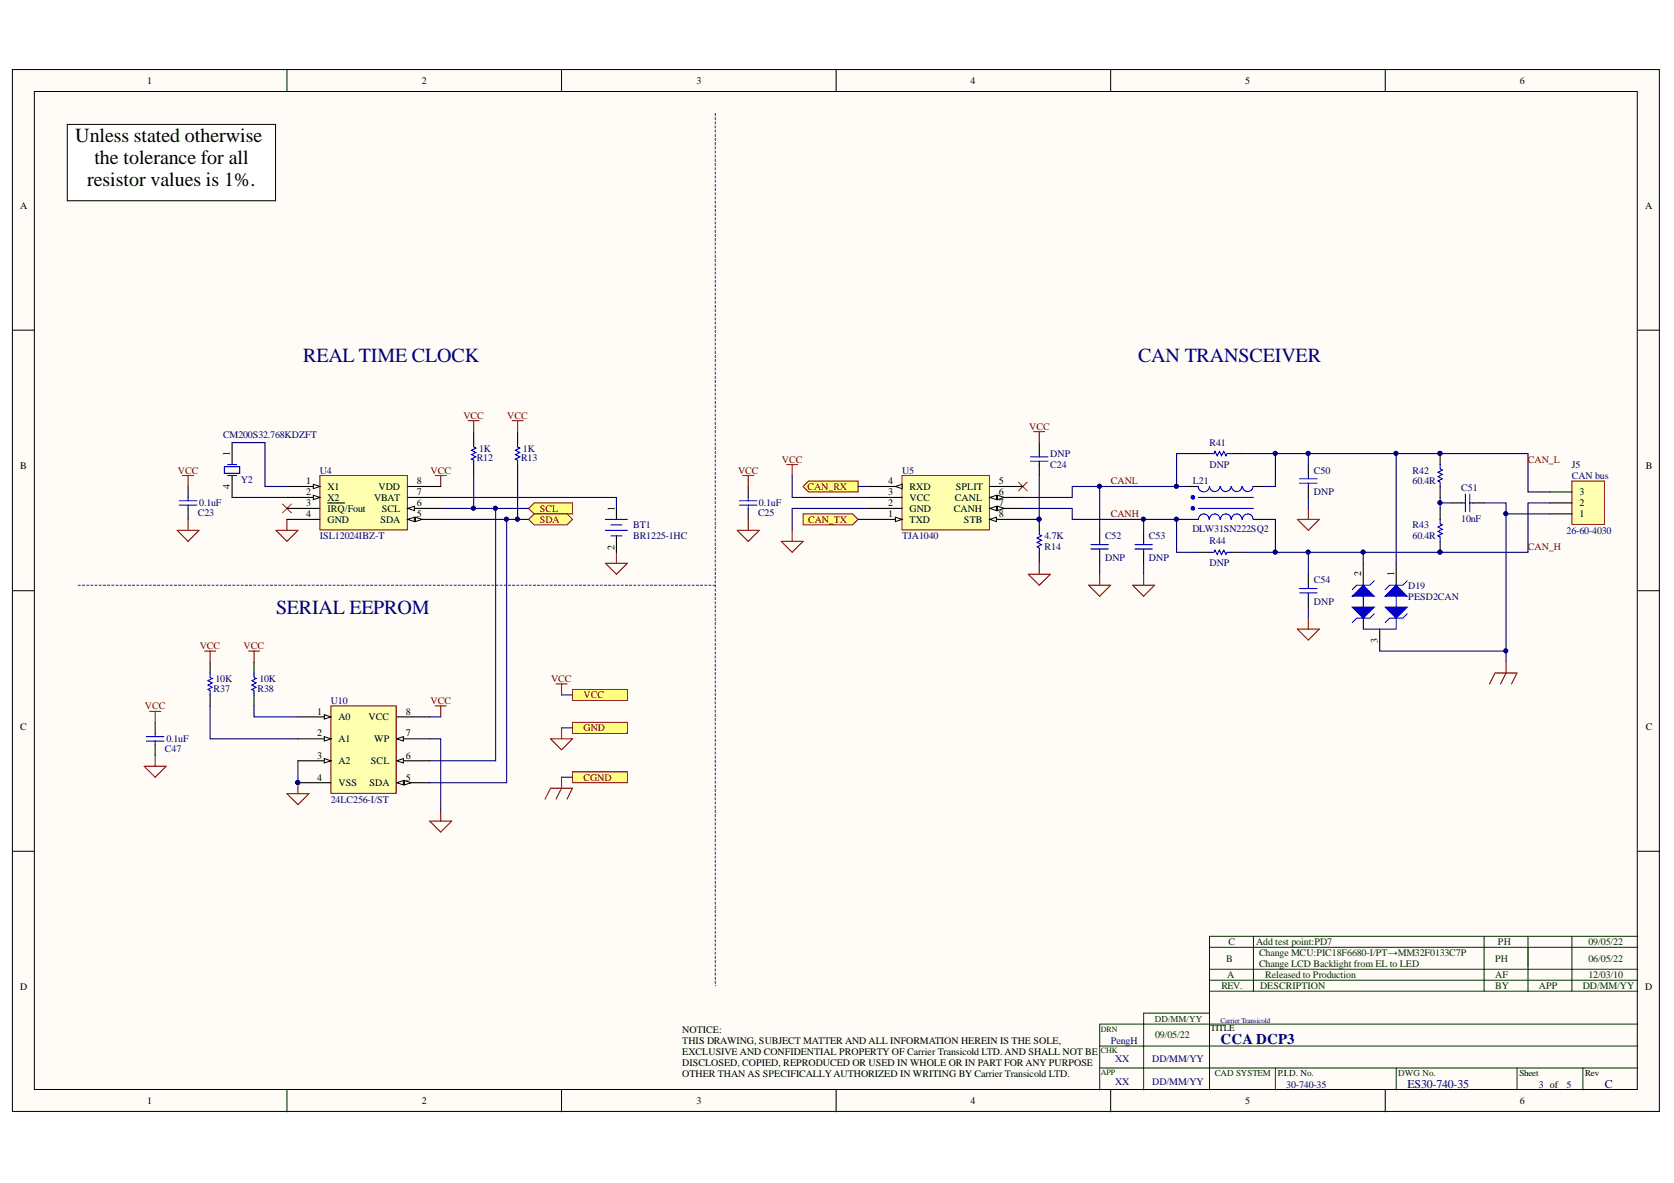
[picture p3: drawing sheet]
<svg xmlns="http://www.w3.org/2000/svg" width="297mm" height="210mm" viewBox="0 0 297 210" stroke-linecap="round" stroke-linejoin="round" font-family="sans-serif">
<defs><g id="words">
<g font-size="3.6">
<text x="13.4" y="25.2">Unless stated otherwise</text>
<text x="16.7" y="29.1">the tolerance for all</text>
<text x="15.5" y="33">resistor values is 1%.</text>
</g>
<g font-size="3.6" fill="#000080">
<text x="53.8" y="64.2">REAL TIME CLOCK</text>
<text x="201.9" y="64.2">CAN TRANSCEIVER</text>
<text x="49" y="109">SERIAL EEPROM</text>
</g>
<text font-size="2.6" fill="#000080" x="216.6" y="185.2">CCA DCP3</text>
<g font-size="2.1" fill="#000080">
<text x="249.7" y="193">ES30-740-35</text>
<text x="284.7" y="193">C</text>
</g>
<g font-size="1.8">
<text x="26.1" y="14.9">1</text>
<text x="74.9" y="14.9">2</text>
<text x="123.6" y="14.9">3</text>
<text x="172.2" y="14.9">4</text>
<text x="221" y="14.9">5</text>
<text x="269.7" y="14.9">6</text>
<text x="3.6" y="37">A</text>
<text x="291.9" y="37">A</text>
<text x="3.6" y="83.3">B</text>
<text x="40.8" y="80.9" transform="rotate(-90 40.8 80.9)">1</text>
<text x="292" y="83.3">B</text>
<text x="40.8" y="86.8" transform="rotate(-90 40.8 86.8)">4</text>
<text x="54.3" y="86">1</text>
<text x="54.3" y="87.9">2</text>
<text x="54.3" y="89.8">3</text>
<text x="58.1" y="86.9">X1</text>
<text x="58.1" y="88.8">X2</text>
<text x="66.4" y="88.8">VBAT</text>
<text x="67.2" y="86.9">VDD</text>
<text x="73.9" y="86">8</text>
<text x="73.9" y="87.9">7</text>
<text x="73.9" y="89.8">6</text>
<text x="157.6" y="89.8">2</text>
<text x="157.6" y="87.9">3</text>
<text x="157.6" y="86">4</text>
<text x="161.4" y="88.8">VCC</text>
<text x="161.4" y="86.9">RXD</text>
<text x="169.4" y="88.8">CANL</text>
<text x="169.6" y="86.9">SPLIT</text>
<text x="177.2" y="86">5</text>
<text x="177.2" y="87.9">6</text>
<text x="177.2" y="89.8">7</text>
<text x="280.3" y="87.9">3</text>
<text x="280.3" y="89.8">2</text>
<text x="54.3" y="91.8">4</text>
<text x="58.1" y="90.8">IRQ/Fout</text>
<text x="58.1" y="92.7">GND</text>
<text x="67.5" y="92.7">SDA</text>
<text x="67.8" y="90.8">SCL</text>
<text x="73.9" y="91.8">5</text>
<text x="109" y="90.6" transform="rotate(-90 109 90.6)">1</text>
<text x="157.6" y="91.8">1</text>
<text x="161.4" y="92.7">TXD</text>
<text x="161.4" y="90.8">GND</text>
<text x="169.3" y="90.8">CANH</text>
<text x="171.1" y="92.7">STB</text>
<text x="177.2" y="91.8">8</text>
<text x="280.3" y="91.8">1</text>
<text x="109" y="97.5" transform="rotate(-90 109 97.5)">2</text>
<text x="241.5" y="102.3" transform="rotate(-90 241.5 102.3)">2</text>
<text x="247.4" y="102.3" transform="rotate(-90 247.4 102.3)">1</text>
<text x="244.5" y="114" transform="rotate(-90 244.5 114)">3</text>
<text x="3.6" y="129.5">C</text>
<text x="56.3" y="126.8">1</text>
<text x="56.3" y="130.7">2</text>
<text x="60.1" y="127.8">A0</text>
<text x="60.1" y="131.7">A1</text>
<text x="65.4" y="127.8">VCC</text>
<text x="66.4" y="131.7">WP</text>
<text x="72" y="130.7">7</text>
<text x="72" y="126.8">8</text>
<text x="292" y="129.5">C</text>
<text x="56.3" y="134.6">3</text>
<text x="60.1" y="135.6">A2</text>
<text x="65.8" y="135.6">SCL</text>
<text x="72" y="134.6">6</text>
<text x="56.3" y="138.5">4</text>
<text x="60.1" y="139.5">VSS</text>
<text x="65.6" y="139.5">SDA</text>
<text x="72" y="138.5">5</text>
<text x="3.6" y="175.7">D</text>
<text x="291.9" y="175.7">D</text>
<text x="121.1" y="183.3">NOTICE:</text>
<text x="121.1" y="185.2">THIS DRAWING, SUBJECT MATTER AND ALL INFORMATION HEREIN IS THE SOLE,</text>
<text x="121.1" y="187.1">EXCLUSIVE AND CONFIDENTIAL PROPERTY OF Carrier Transicold LTD. AND SHALL NOT BE</text>
<text x="121.1" y="189.1">DISCLOSED, COPIED, REPRODUCED OR USED IN WHOLE OR IN PART FOR ANY PURPOSE</text>
<text x="121.1" y="191">OTHER THAN AS SPECIFICALLYAUTHORIZED IN WRITING BY Carrier Transicold LTD.</text>
<text x="26.1" y="195.9">1</text>
<text x="74.9" y="195.9">2</text>
<text x="123.6" y="195.9">3</text>
<text x="172.2" y="195.9">4</text>
<text x="221" y="195.9">5</text>
<text x="269.7" y="195.9">6</text>
</g>
<g font-size="1.8" fill="#000080">
<text x="39.6" y="77.8">CM200S32.768KDZFT</text>
<text x="84.6" y="81.8">R12</text>
<text x="85" y="80.1">1K</text>
<text x="92.5" y="81.8">R13</text>
<text x="92.8" y="80.1">1K</text>
<text x="186.4" y="81.1">DNP</text>
<text x="186.4" y="83">C24</text>
<text x="214.6" y="83">DNP</text>
<text x="214.6" y="79.1">R41</text>
<text x="278.9" y="83">J5</text>
<text x="35.4" y="89.8">0.1uF</text>
<text x="42.7" y="85.7">Y2</text>
<text x="56.8" y="84">U4</text>
<text x="134.7" y="89.8">0.1uF</text>
<text x="160.1" y="84">U5</text>
<text x="211.7" y="86">L21</text>
<text x="233.1" y="87.9">DNP</text>
<text x="233.1" y="84">C50</text>
<text x="250.7" y="86">60.4R</text>
<text x="250.7" y="84">R42</text>
<text x="259.3" y="87.1">C51</text>
<text x="278.9" y="84.9">CAN bus</text>
<text x="35.1" y="91.6">C23</text>
<text x="56.8" y="95.7">ISL12024IBZ-T</text>
<text x="112.3" y="95.7">BR1225-1HC</text>
<text x="112.3" y="93.7">BT1</text>
<text x="134.5" y="91.6">C25</text>
<text x="160.1" y="95.7">TJA1040</text>
<text x="185.3" y="95.7">4.7K</text>
<text x="196.1" y="95.7">C52</text>
<text x="203.9" y="95.7">C53</text>
<text x="211.6" y="94.3">DLW31SN222SQ2</text>
<text x="250.7" y="95.7">60.4R</text>
<text x="250.7" y="93.7">R43</text>
<text x="259.3" y="92.6">10nF</text>
<text x="278" y="94.7">26-60-4030</text>
<text x="185.3" y="97.6">R14</text>
<text x="196.1" y="99.6">DNP</text>
<text x="203.9" y="99.6">DNP</text>
<text x="214.6" y="100.5">DNP</text>
<text x="214.6" y="96.6">R44</text>
<text x="233.1" y="107.3">DNP</text>
<text x="233.1" y="103.5">C54</text>
<text x="249.9" y="106.4">PESD2CAN</text>
<text x="249.9" y="104.5">D19</text>
<text x="37.9" y="122.7">R37</text>
<text x="38.2" y="121">10K</text>
<text x="45.7" y="122.7">R38</text>
<text x="46" y="121">10K</text>
<text x="58.7" y="124.8">U10</text>
<text x="29.5" y="131.7">0.1uF</text>
<text x="29.3" y="133.5">C47</text>
<text x="58.7" y="142.4">24LC256-I/ST</text>
<text x="197.1" y="185.2">PengH</text>
<text x="197.9" y="188.5">XX</text>
<text x="204.5" y="188.5">DD/MM/YY</text>
<text x="197.9" y="192.5">XX</text>
<text x="204.5" y="192.5">DD/MM/YY</text>
<text x="228.2" y="193">30-740-35</text>
<text x="273.1" y="193">3 of</text>
<text x="278" y="193">5</text>
</g>
<g font-size="1.8" fill="#800000">
<text x="82.2" y="74.3">VCC</text>
<text x="90" y="74.3">VCC</text>
<text x="182.6" y="76.2">VCC</text>
<text x="138.7" y="82.1">VCC</text>
<text x="271.1" y="82.1">CAN_L</text>
<text x="31.6" y="84">VCC</text>
<text x="76.4" y="84">VCC</text>
<text x="131" y="84">VCC</text>
<text x="143.3" y="86.9">CAN_RX</text>
<text x="197.1" y="86">CANL</text>
<text x="95.8" y="90.8">SCL</text>
<text x="95.8" y="92.7">SDA</text>
<text x="143.4" y="92.7">CAN_TX</text>
<text x="197.1" y="91.8">CANH</text>
<text x="271.1" y="97.6">CAN_H</text>
<text x="35.4" y="115.1">VCC</text>
<text x="43.2" y="115.1">VCC</text>
<text x="25.7" y="125.9">VCC</text>
<text x="76.4" y="124.8">VCC</text>
<text x="97.8" y="121">VCC</text>
<text x="103.5" y="123.9">VCC</text>
<text x="103.5" y="129.7">GND</text>
<text x="103.5" y="138.5">CGND</text>
</g>
<g font-size="1.8" fill="#030">
<text x="218" y="167.7">C</text>
<text x="222.9" y="167.7">Add test point:PD7</text>
<text x="265.8" y="167.7">PH</text>
<text x="281.9" y="167.7">09/05/22</text>
<text x="217.6" y="170.7">B</text>
<text x="217.7" y="173.5">A</text>
<text x="223.4" y="169.6">Change MCU:PIC18F6680-I/PT→MM32F0133C7P</text>
<text x="223.4" y="171.6">Change LCD Backlight from EL to LED</text>
<text x="224.5" y="173.5">Released to Production</text>
<text x="265.3" y="173.5">AF</text>
<text x="265.3" y="170.7">PH</text>
<text x="281.9" y="173.5">12/03/10</text>
<text x="281.9" y="170.7">06/05/22</text>
<text x="216.7" y="175.5">REV.</text>
<text x="223.6" y="175.5">DESCRIPTION</text>
<text x="265.3" y="175.5">BY</text>
<text x="273.1" y="175.5">APP</text>
<text x="280.9" y="175.5">DD/MM/YY</text>
<text x="205" y="184.2">09/05/22</text>
</g>
<g font-size="1.6" fill="#030">
<text x="204.9" y="181.4">DD/MM/YY</text>
<text x="215.5" y="190.9">CAD SYSTEM</text>
<text x="248.1" y="190.9">DWG No.</text>
</g>
<g font-size="1.6">
<text x="214.8" y="182.9">TITLE</text>
<text x="226.7" y="190.9">P.I.D. No.</text>
<text x="269.6" y="190.9">Sheet</text>
<text x="281.3" y="190.9">Rev</text>
</g>
<g font-size="1.4" fill="#030">
<text x="195.3" y="183.2">DRN</text>
<text x="195.3" y="186.9">CHK</text>
<text x="195.3" y="190.8">APP</text>
</g>
<text font-size="1.3" fill="#000080" x="216.6" y="181.5">Carrier Transicold</text>
</g></defs>
<g fill="#fffcf8" stroke="#000" stroke-width=".18">
<path d="M2.2 12.3h292.2v184.9h-292.2z"/>
<path d="M6.1 16.2h284.4v177.1h-284.4z"/>
</g>
<g fill="none" stroke="#000" stroke-width=".18">
<path d="M50.9 12.3v3.9M99.6 12.3v3.9M148.4 12.3v3.9M197.1 12.3v3.9M245.8 12.3v3.9M2.2 58.6h3.9M290.6 58.6h3.9M2.2 104.8h3.9M290.6 104.8h3.9M2.2 151h3.9M290.6 151h3.9M50.9 193.4v3.9"/>
<path d="M99.6 193.4v3.9M148.4 193.4v3.9M197.1 193.4v3.9M245.8 193.4v3.9"/>
</g>
<g fill="none" stroke="#030" stroke-width=".18">
<path d="M214.6 179.8h-11.7v1.9h-7.8v3.9M214.6 173.9h76M214.6 173.9v2M222.4 172h-7.8v1.9M263.3 172h-40.9v3.9M271.1 172h-7.8v3.9M278.9 172h-7.8v3.9M290.6 175.9h-76v13.6h-11.7v3.9M290.6 172h-11.7v3.9M226.3 189.5h-11.7v3.9M247.7 189.5h-21.4v3.9M269.2 189.5h-21.5v3.9"/>
<path d="M280.9 189.5h-11.7v3.9M290.6 189.5h-9.7v3.9M290.6 181.7h-87.7v3.9h-7.8v3.9M290.6 185.6h-87.7v3.9h-7.8v3.9"/>
</g>
<path d="M41.2 78.5h5.8v7.8h3.9M41.2 88.3h9.7" fill="none" stroke="#000080" stroke-width=".19"/>
<path d="M31.4 94.1h3.9l-1.9 2zM32.4 84.4h2M33.4 84.4v1.9M33.4 92.2v1.9M49 94.1h3.9l-2 2zM50.9 92.2v1.9M77.2 84.4h2M78.2 84.4v1.9M107.4 99.9h3.9l-1.9 2zM109.4 98v1.9" fill="none" stroke="#800000" stroke-width=".19"/>
<path d="M33.4 86.3v2M33.4 90.2v2M109.4 90.2v2M109.4 95.1v2.9" fill="none" stroke="#000" stroke-width=".19"/>
<path d="M31.8 88.8h3.1M31.8 89.6h3.1M33.4 88.3v.5M33.4 89.6v.6M107.4 92.2h3.9M107.4 94.1h3.9M108.4 93.1h2M108.4 95.1h2" fill="none" stroke="#00f" stroke-width=".19"/>
<path d="M50.1 89.4l1.6 1.6M51.7 89.4l-1.6 1.6" fill="none" stroke="#f00" stroke-width=".18"/>
<g fill="#ffff80" stroke="#800000" stroke-width=".18">
<path d="M93.8 90.2l1-1h6.8v2h-6.8z" fill-rule="evenodd"/>
<path d="M93.8 92.2l1-1h5.8l1 1-1 .9h-5.8z" fill-rule="evenodd"/>
</g>
<path d="M78.2 92.2h15.6M78.2 90.2h15.6" fill="none" stroke="#000080" stroke-width=".19"/>
<g fill="#000080" stroke="#000080" stroke-width=".18">
<circle cx="91.8" cy="92.1" r=".35"/>
<circle cx="89.9" cy="92.1" r=".35"/>
<circle cx="87.9" cy="90.2" r=".35"/>
<circle cx="84" cy="90.2" r=".35"/>
</g>
<path d="M132.8 86.3v2M132.8 90.2v2" fill="none" stroke="#000" stroke-width=".19"/>
<path d="M131.2 88.8h3.1M131.2 89.6h3.1M132.8 88.3v.5M132.8 89.6v.6" fill="none" stroke="#00f" stroke-width=".19"/>
<path d="M130.8 94.1h3.9l-1.9 2zM131.8 84.4h1.9M132.8 84.4v1.9M132.8 92.2v1.9M267.2 117.5v1.9l-.9 2M264.3 121.4l1-2h3.9l-1 2" fill="none" stroke="#800000" stroke-width=".19"/>
<g fill="#ffff80" stroke="#800000" stroke-width=".18">
<path d="M142.5 91.2h8.8l1 1-1 .9h-8.8z" fill-rule="evenodd"/>
<path d="M142.5 86.3l1-1h8.8v2h-8.8z" fill-rule="evenodd"/>
</g>
<path d="M84 84.4v5.8M91.8 84.4v7.8M140.6 84.4v3.9h13.6M152.3 86.3h1.9M152.3 92.2h1.9M154.2 90.2h-13.6v3.9M184.4 84.4v7.8h-2.9" fill="none" stroke="#000080" stroke-width=".19"/>
<g fill="none" stroke="#800000" stroke-width=".19">
<path d="M83.1 74.6h1.9M84 74.6v2M90.9 74.6h1.9M91.8 74.6v2M183.4 76.6h2M184.4 76.6v1.9M138.6 96.1h3.9l-1.9 1.9zM139.6 82.4h1.9M140.6 82.4v2M140.6 94.1v2M184.4 99.9v2M182.5 101.9h3.9l-2 1.9z"/>
<path d="M97.7 131.1h3.9l-2 1.9zM98.7 121.4h1.9M99.6 121.4v1.9M99.6 129.1v2"/>
</g>
<path d="M84 76.6v1.9M91.8 76.6v1.9M184.4 78.5v2M84 82.4v2M91.8 82.4v2M184.4 82.4v2M184.4 92.2v1.9M184.4 98v1.9" fill="none" stroke="#000" stroke-width=".19"/>
<g fill="#000080" stroke="#000080" stroke-width=".18">
<circle cx="184.4" cy="92.1" r=".35"/>
<circle cx="84" cy="90.2" r=".35"/>
<circle cx="91.8" cy="92.1" r=".35"/>
</g>
<path d="M84 78.5v.8l.4 .2-.7 .4 .7 .4-.7 .4 .7 .4-.7 .4 .3 .1v.8M91.8 78.5v.8l.4 .2-.7 .4 .7 .4-.7 .4 .7 .4-.7 .4 .3 .1v.8M182.9 81.1h3.1M182.9 81.8h3.1M184.4 94.1v.8l.4 .2-.8 .4 .8 .4-.8 .3 .8 .4-.8 .4 .4 .2v.8M184.4 80.5v.6M184.4 81.8v.6" fill="none" stroke="#00f" stroke-width=".19"/>
<path d="M180.7 85.5l1.6 1.6M182.3 85.5l-1.6 1.6" fill="none" stroke="#f00" stroke-width=".18"/>
<g fill="#ffff80" stroke="#800000" stroke-width=".18">
<path d="M101.6 122.3h9.7v2h-9.7z" fill-rule="evenodd"/>
<path d="M101.6 128.2h9.7v1.9h-9.7z" fill-rule="evenodd"/>
</g>
<path d="M99.6 137.9v2l-.9 1.9M96.7 141.8l1-1.9h3.9l-1 1.9" fill="none" stroke="#800000" stroke-width=".19"/>
<path d="M101.6 136.9h9.7v2h-9.7z" fill-rule="evenodd" fill="#ffff80" stroke="#800000" stroke-width=".18"/>
<path d="M41.2 78.5v3.9M41.2 84.4v3.9M37.3 117.5v1.9M45.1 117.5v1.9M37.3 123.3v2M45.1 123.3v2" fill="none" stroke="#000" stroke-width=".19"/>
<path d="M39.8 82.8h2.7v1.2h-2.7zM40.4 84.4h1.6M40.4 82.4h1.6M37.3 119.4v.8l.4 .2-.8 .4 .8 .4-.8 .4 .8 .3-.8 .4 .4 .2v.8M45.1 119.4v.8l.4 .2-.8 .4 .8 .4-.8 .4 .8 .3-.8 .4 .4 .2v.8" fill="none" stroke="#00f" stroke-width=".19"/>
<path d="M126.9 20.1v154.8" fill="none" stroke="#00f" stroke-width=".18" stroke-dasharray=".4 .4"/>
<path d="M87.9 90.2v44.8h-11.6M89.9 92.2v46.7h-13.6M37.3 125.3v5.8h15.6M52.9 135v3.9M76.3 131.1h1.9v12.6" fill="none" stroke="#000080" stroke-width=".19"/>
<g fill="#000080" stroke="#000080" stroke-width=".18">
<circle cx="87.9" cy="90.2" r=".35"/>
<circle cx="89.9" cy="92.1" r=".35"/>
<circle cx="52.8" cy="138.8" r=".35"/>
</g>
<path d="M36.3 115.5h2M37.3 115.5v2M44.1 115.5h1.9M45.1 115.5v2M52.9 138.9v1.9M77.2 125.3h2M78.2 125.3v1.9M50.9 140.8h3.9l-1.9 2zM76.3 145.7h3.9l-2 1.9zM78.2 143.7v2" fill="none" stroke="#800000" stroke-width=".19"/>
<path d="M58.7 125.3h11.6v15.4h-11.6z" fill="#ffffb0" stroke="#800000" stroke-width=".18"/>
<path d="M52.9 127.2h5.8" fill="none" stroke="#000" stroke-width=".19"/>
<path d="M57.5 126.8l1.2 .4-1.2 .4z" fill="#fffcf8"/>
<path d="M57.5 126.8l1.2 .4-1.2 .4z" fill="none" stroke="#000" stroke-width=".18"/>
<path d="M52.9 131.1h5.8" fill="none" stroke="#000" stroke-width=".19"/>
<path d="M57.5 130.7l1.2 .4-1.2 .4z" fill="#fffcf8"/>
<path d="M57.5 130.7l1.2 .4-1.2 .4z" fill="none" stroke="#000" stroke-width=".18"/>
<path d="M52.9 135h5.8" fill="none" stroke="#000" stroke-width=".19"/>
<path d="M57.5 134.6l1.2 .4-1.2 .4z" fill="#fffcf8"/>
<path d="M57.5 134.6l1.2 .4-1.2 .4z" fill="none" stroke="#000" stroke-width=".18"/>
<path d="M52.9 138.9h5.8M70.4 138.9h5.9" fill="none" stroke="#000" stroke-width=".19"/>
<circle cx="52.8" cy="138.8" r=".35" fill="#000080" stroke="#000080" stroke-width=".18"/>
<path d="M70.4 138.9l1.2-.4v.8z" fill="#fffcf8"/>
<path d="M70.4 138.9l1.2-.4v.8z" fill="none" stroke="#000" stroke-width=".18"/>
<path d="M71.8 138.5l1.1 .4-1.1 .4z" fill="#fffcf8"/>
<path d="M71.8 138.5l1.1 .4-1.1 .4z" fill="none" stroke="#000" stroke-width=".18"/>
<path d="M70.4 135h5.9" fill="none" stroke="#000" stroke-width=".19"/>
<path d="M70.4 135l1.2-.4v.8z" fill="#fffcf8"/>
<path d="M70.4 135l1.2-.4v.8z" fill="none" stroke="#000" stroke-width=".18"/>
<path d="M70.4 131.1h5.9" fill="none" stroke="#000" stroke-width=".19"/>
<path d="M70.4 131.1l1.2-.4v.8z" fill="#fffcf8"/>
<path d="M70.4 131.1l1.2-.4v.8z" fill="none" stroke="#000" stroke-width=".18"/>
<path d="M27.5 128.2v1.9M27.5 132.1v1.9M70.4 127.2h5.9" fill="none" stroke="#000" stroke-width=".19"/>
<circle cx="52.8" cy="138.8" r=".35" fill="#000080" stroke="#000080" stroke-width=".18"/>
<path d="M26 130.7h3.1M26 131.5h3.1M27.5 130.1v.6M27.5 131.5v.6" fill="none" stroke="#00f" stroke-width=".19"/>
<path d="M25.6 136h3.9l-2 1.9zM26.6 126.2h1.9M27.5 126.2v2M27.5 134v2" fill="none" stroke="#800000" stroke-width=".19"/>
<path d="M13.9 103.8h113" fill="none" stroke="#00f" stroke-width=".18" stroke-dasharray=".4 .4"/>
<path d="M56.8 84.4h15.5v9.6h-15.5z" fill="#ffffb0" stroke="#800000" stroke-width=".18"/>
<path d="M50.9 86.3h5.9" fill="none" stroke="#000" stroke-width=".19"/>
<path d="M55.6 85.9l1.2 .4-1.2 .4z" fill="#fffcf8"/>
<path d="M55.6 85.9l1.2 .4-1.2 .4z" fill="none" stroke="#000" stroke-width=".18"/>
<path d="M50.9 88.3h5.9" fill="none" stroke="#000" stroke-width=".19"/>
<path d="M55.6 87.9l1.2 .4-1.2 .4z" fill="#fffcf8"/>
<path d="M55.6 87.9l1.2 .4-1.2 .4z" fill="none" stroke="#000" stroke-width=".18"/>
<path d="M50.9 90.2h5.9M50.9 92.2h5.9M58.1 89.2h3.1M72.4 90.2h5.8M72.4 86.3h5.8M72.4 88.3h5.8" fill="none" stroke="#000" stroke-width=".19"/>
<path d="M72.4 90.2l1.1-.4v.8z" fill="#fffcf8"/>
<path d="M72.4 90.2l1.1-.4v.8z" fill="none" stroke="#000" stroke-width=".18"/>
<path d="M72.4 92.2h5.8" fill="none" stroke="#000" stroke-width=".19"/>
<path d="M72.4 92.2l1.1-.4v.7z" fill="#fffcf8"/>
<path d="M72.4 92.2l1.1-.4v.7z" fill="none" stroke="#000" stroke-width=".18"/>
<path d="M73.7 91.8l1.2 .4-1.2 .3z" fill="#fffcf8"/>
<path d="M73.7 91.8l1.2 .4-1.2 .3z" fill="none" stroke="#000" stroke-width=".18"/>
<path d="M78.2 88.3h31.2v1.9M76.3 127.2h1.9M99.6 123.3h2M99.6 129.1h2M99.6 137.9h2" fill="none" stroke="#000080" stroke-width=".19"/>
<path d="M278.9 85.3h5.8v7.8h-5.8z" fill="#ffffb0" stroke="#800000" stroke-width=".18"/>
<g fill="none" stroke="#000" stroke-width=".19">
<path d="M210.7 92.2h2M210.7 86.3h2M212.7 80.5h1.9M212.7 98h1.9M218.5 80.5h2M218.5 98h2M222.4 92.2h2M222.4 86.3h2M247.7 99.9v3.9M255.5 80.5v1.9M255.5 86.3v2M275 91.2h3.9"/>
<path d="M275 87.3h3.9M275 89.2h3.9M244.8 111.6v3.9"/>
</g>
<g fill="none" stroke="#00f" stroke-width=".19">
<path d="M212.7 88.3h9.7M212.7 90.2h9.7M214.5 92.2a.94 .94 0 0 0-.9-1 .94 .94 0 0 0-.9 1M214.6 80.5h.8l.2-.4 .4 .8 .4-.8 .4 .8 .4-.8 .3 .8 .2-.4h.8M214.6 98h.8l.2-.4 .4 .8 .4-.8 .4 .8 .4-.8 .3 .8 .2-.4h.8M216.5 92.2a.93 .93 0 0 0-1-1 .93 .93 0 0 0-.9 1M216.5 86.3a.94 .94 0 0 1-1 .9 .94 .94 0 0 1-.9-.9 .99 .99 0 0 1-1 1 .99 .99 0 0 1-1-1M218.4 92.2a.94 .94 0 0 0-.9-1 .94 .94 0 0 0-.9 1M218.4 86.3a.94 .94 0 0 1-.9 .9 .94 .94 0 0 1-.9-.9M220.4 92.2a.93 .93 0 0 0-1-1 .93 .93 0 0 0-.9 1M220.4 86.3a.93 .93 0 0 1-1 .9 .93 .93 0 0 1-.9-.9M222.3 92.2a.94 .94 0 0 0-.9-1 .94 .94 0 0 0-.9 1"/>
<path d="M222.3 86.3a.94 .94 0 0 1-.9 .9 .94 .94 0 0 1-.9-.9M255.5 82.4v.8l.4 .2-.7 .4 .7 .4-.7 .4 .7 .4-.7 .3 .3 .2v.8M247.7 103.8v3.9"/>
</g>
<path d="M211.6 90.1h.1v.2l-.1-.1zM211.6 88.1l.1 .1v.1h-.1z" fill="none" stroke="#00f" stroke-width=".58"/>
<path d="M208.8 92.2v5.8h3.9M212.7 80.5h-3.9v5.8M220.5 80.5h5.8v5.8h-1.9" fill="none" stroke="#000080" stroke-width=".19"/>
<g fill="#000080" stroke="#000080" stroke-width=".18">
<circle cx="208.7" cy="86.3" r=".35"/>
<circle cx="208.7" cy="92.1" r=".35"/>
<circle cx="255.5" cy="80.4" r=".35"/>
<circle cx="226.3" cy="80.4" r=".35"/>
</g>
<path d="M245.8 105.8l1.9-2 2 2z" fill="#00f"/>
<path d="M245.8 105.8l1.9-2 2 2zM249.7 103.1l-.8 .7h-2.3l-.8 .8" fill="none" stroke="#00f" stroke-width=".19"/>
<path d="M245.8 107.7h3.9l-2 2z" fill="#00f"/>
<path d="M241.9 103.8v3.9M245.8 107.7h3.9l-2 2zM249.7 108.9l-.8 .8h-2.3l-.8 .8" fill="none" stroke="#00f" stroke-width=".19"/>
<path d="M240 105.8l1.9-2 1.9 2z" fill="#00f"/>
<path d="M240 105.8l1.9-2 1.9 2zM243.8 103.1l-.7 .7h-2.4l-.7 .8" fill="none" stroke="#00f" stroke-width=".19"/>
<path d="M240 107.7h3.8l-1.9 2z" fill="#00f"/>
<g fill="none" stroke="#00f" stroke-width=".19">
<path d="M193.6 96.6h3.1M193.6 97.4h3.1M195.1 96.1v.5M195.1 97.4v.6M201.4 96.6h3.1M201.4 97.4h3.1M202.9 96.1v.5M202.9 97.4v.6M230.6 85h3.1M230.6 85.7h3.1M232.2 84.4v.6M232.2 85.7v.6"/>
<path d="M255.5 92.2v.7l.4 .2-.7 .4 .7 .4-.7 .4 .7 .4-.7 .4 .3 .2v.8M259.4 89.2h.6M260 87.7v3.1M260.8 87.7v3.1M260.8 89.2h.6M230.6 104.4h3.1M230.6 105.2h3.1M232.2 103.8v.6M232.2 105.2v.6M240 107.7h3.8l-1.9 2zM241.9 109.7v1.9h5.8v-1.9M243.8 108.9l-.7 .8h-2.4l-.7 .8"/>
</g>
<g fill="none" stroke="#000" stroke-width=".19">
<path d="M195.1 94.1v2M195.1 98v1.9M202.9 94.1v2M202.9 98v1.9M232.2 82.4v2M232.2 86.3v2M241.9 99.9v3.9M255.5 90.2v2M255.5 96.1v1.9M257.5 89.2h1.9M261.4 89.2h1.9M232.2 101.9v1.9"/>
<path d="M232.2 105.8v1.9"/>
</g>
<path d="M230.2 92.2h3.9l-1.9 1.9zM232.2 90.2v2M193.2 103.8h3.9l-2 2zM195.1 101.9v1.9M201 103.8h3.9l-2 2zM202.9 101.9v1.9M230.2 111.6h3.9l-1.9 2zM232.2 109.7v1.9" fill="none" stroke="#800000" stroke-width=".19"/>
<g fill="none" stroke="#000080" stroke-width=".19">
<path d="M181.5 90.2h8.8v2h20.4M195.1 86.3v7.8M195.1 99.9v2M202.9 92.2v1.9M202.9 99.9v2M210.7 86.3h-20.4v2h-8.8M224.4 92.2h1.9v5.8h-5.8M226.3 80.5h44.8v6.8h3.9M232.2 80.5v1.9M232.2 88.3v1.9M232.2 98v3.9M241.9 98v1.9"/>
<path d="M247.7 80.5v19.4M255.5 88.3v1.9M255.5 89.2h2M263.3 89.2h3.9v26.3h-22.4M267.2 91.2h7.8M275 89.2h-3.9v8.8h-44.8M232.2 107.7v2M267.2 115.5v2"/>
</g>
<g fill="#000080" stroke="#000080" stroke-width=".18">
<circle cx="195.1" cy="86.3" r=".35"/>
<circle cx="202.9" cy="92.1" r=".35"/>
<circle cx="255.5" cy="98" r=".35"/>
<circle cx="226.3" cy="98" r=".35"/>
<circle cx="255.5" cy="89.2" r=".35"/>
<circle cx="241.9" cy="98" r=".35"/>
<circle cx="247.7" cy="80.4" r=".35"/>
<circle cx="267.2" cy="115.5" r=".35"/>
<circle cx="267.2" cy="91.1" r=".35"/>
<circle cx="208.7" cy="86.3" r=".35"/>
<circle cx="208.7" cy="92.1" r=".35"/>
<circle cx="232.1" cy="98" r=".35"/>
<circle cx="232.1" cy="80.4" r=".35"/>
<circle cx="226.3" cy="80.4" r=".35"/>
<circle cx="255.5" cy="80.4" r=".35"/>
</g>
<path d="M160.1 84.4h15.5v9.6h-15.5z" fill="#ffffb0" stroke="#800000" stroke-width=".18"/>
<path d="M154.2 92.2h5.9" fill="none" stroke="#000" stroke-width=".19"/>
<path d="M158.9 91.8l1.2 .4-1.2 .3z" fill="#fffcf8"/>
<path d="M158.9 91.8l1.2 .4-1.2 .3z" fill="none" stroke="#000" stroke-width=".18"/>
<path d="M154.2 90.2h5.9M154.2 88.3h5.9M154.2 86.3h5.9" fill="none" stroke="#000" stroke-width=".19"/>
<path d="M158.9 86.3l1.2-.4v.8z" fill="#fffcf8"/>
<path d="M158.9 86.3l1.2-.4v.8z" fill="none" stroke="#000" stroke-width=".18"/>
<path d="M175.6 86.3h5.9M175.6 88.3h5.9" fill="none" stroke="#000" stroke-width=".19"/>
<path d="M175.6 88.3l1.2-.4v.8z" fill="#fffcf8"/>
<path d="M175.6 88.3l1.2-.4v.8z" fill="none" stroke="#000" stroke-width=".18"/>
<path d="M177 87.9l1.2 .4-1.2 .4z" fill="#fffcf8"/>
<path d="M177 87.9l1.2 .4-1.2 .4z" fill="none" stroke="#000" stroke-width=".18"/>
<path d="M175.6 90.2h5.9" fill="none" stroke="#000" stroke-width=".19"/>
<path d="M175.6 90.2l1.2-.4v.8z" fill="#fffcf8"/>
<path d="M175.6 90.2l1.2-.4v.8z" fill="none" stroke="#000" stroke-width=".18"/>
<path d="M177 89.8l1.2 .4-1.2 .4z" fill="#fffcf8"/>
<path d="M177 89.8l1.2 .4-1.2 .4z" fill="none" stroke="#000" stroke-width=".18"/>
<path d="M175.6 92.2h5.9" fill="none" stroke="#000" stroke-width=".19"/>
<path d="M175.6 92.2l1.2-.4v.7z" fill="#fffcf8"/>
<path d="M175.6 92.2l1.2-.4v.7z" fill="none" stroke="#000" stroke-width=".18"/>
<path d="M11.9 22.1h37v13.5h-37z" fill="#fff" stroke="#000" stroke-width=".18"/>
<path d="M222.4 166.1v5.9M263.3 166.1v5.9M271.1 166.1v5.9M278.9 166.1v5.9M290.6 168.1h-76v3.9M290.6 166.1h-76v2" fill="none" stroke="#030" stroke-width=".18"/>
<path d="M45.1 125.3v1.9h7.8" fill="none" stroke="#000080" stroke-width=".19"/>
<use href="#words"/>
</svg>
